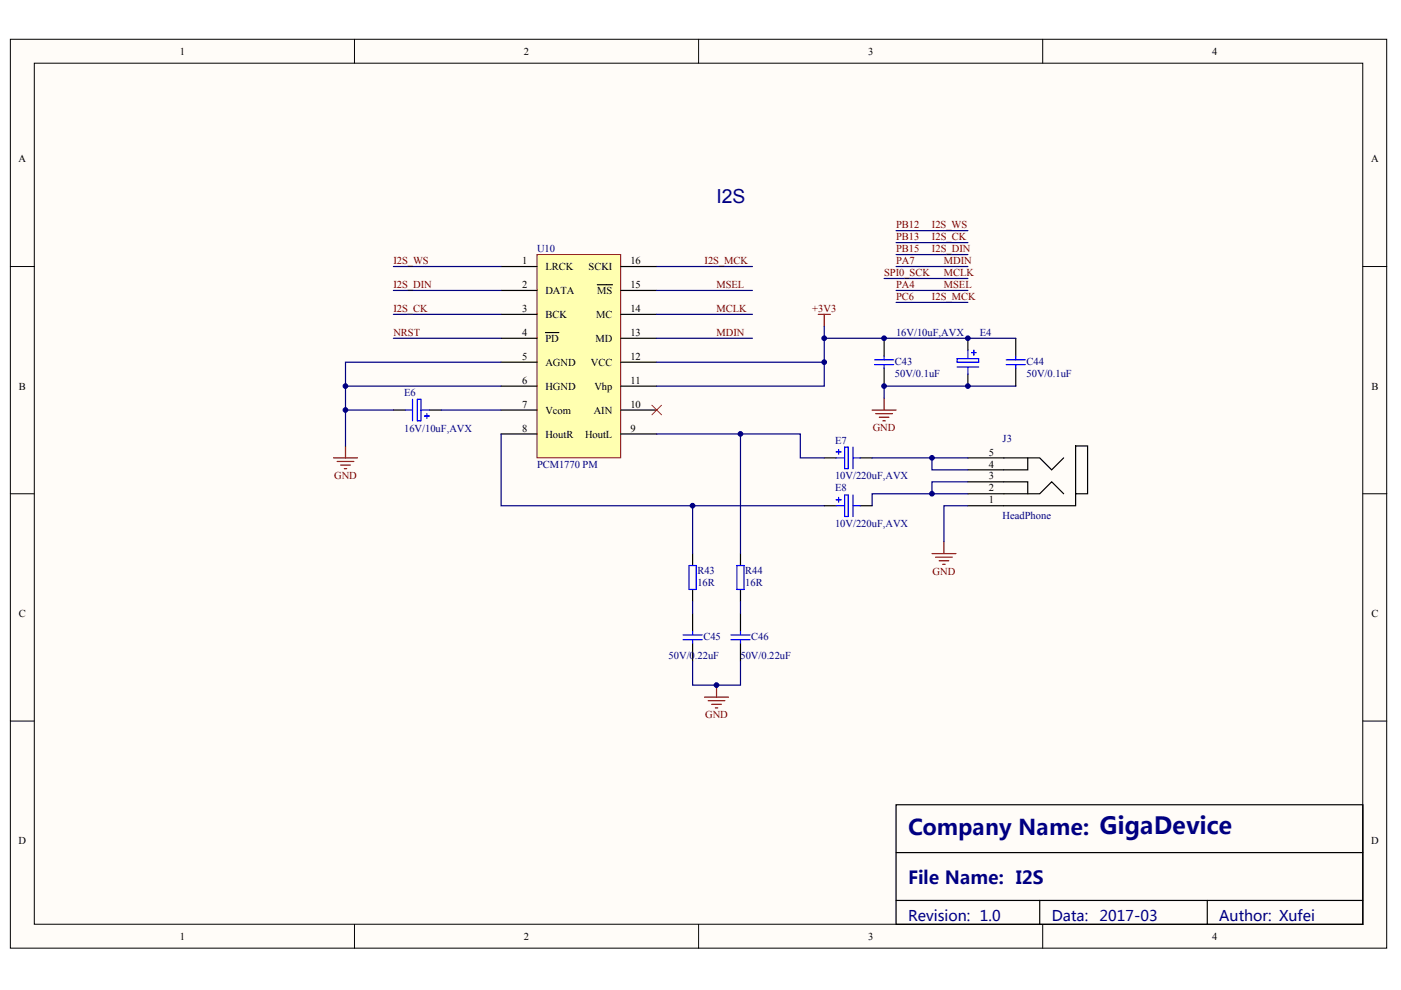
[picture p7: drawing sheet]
<svg xmlns="http://www.w3.org/2000/svg" width="297mm" height="210mm" viewBox="0 0 297 210" stroke-linecap="round" stroke-linejoin="round" font-family="sans-serif">
<defs><g id="words">
<text font-size="4.6" fill="#000080" x="192.5" y="177">Company Name: GigaDevice</text>
<text font-size="4.1" fill="#000080" x="151.9" y="43">I2S</text>
<text font-size="3.8" fill="#000080" x="192.5" y="187.4">File Name: I2S</text>
<g font-size="3.1" fill="#000080">
<text x="192.5" y="195.2">Revision: 1.0</text>
<text x="223" y="195.2">Data:</text>
<text x="233.1" y="195.2">2017-03</text>
<text x="258.5" y="195.2">Author: Xufei</text>
</g>
<g font-size="2.2">
<text x="38.1" y="11.6">1</text>
<text x="111.1" y="11.6">2</text>
<text x="184" y="11.6">3</text>
<text x="257" y="11.6">4</text>
<text x="3.9" y="34.4">A</text>
<text x="290.7" y="34.4">A</text>
<text x="110.7" y="56">1</text>
<text x="115.6" y="57.3">LRCK</text>
<text x="124.8" y="57.3">SCKI</text>
<text x="133.6" y="56">16</text>
<text x="110.7" y="61.1">2</text>
<text x="115.6" y="62.4">DATA</text>
<text x="126.6" y="62.4">MS</text>
<text x="133.6" y="61.1">15</text>
<text x="110.7" y="66.2">3</text>
<text x="110.7" y="71.2">4</text>
<text x="115.6" y="67.4">BCK</text>
<text x="126.4" y="67.4">MC</text>
<text x="133.6" y="71.2">13</text>
<text x="133.6" y="66.2">14</text>
<text x="110.7" y="76.3">5</text>
<text x="115.6" y="72.5">PD</text>
<text x="115.6" y="77.6">AGND</text>
<text x="125.3" y="77.6">VCC</text>
<text x="126.3" y="72.5">MD</text>
<text x="133.6" y="76.3">12</text>
<text x="4" y="82.6">B</text>
<text x="110.7" y="81.4">6</text>
<text x="115.6" y="82.6">HGND</text>
<text x="126" y="82.6">Vhp</text>
<text x="133.6" y="81.4">11</text>
<text x="290.8" y="82.6">B</text>
<text x="110.7" y="86.4">7</text>
<text x="115.6" y="87.7">Vcom</text>
<text x="125.9" y="87.7">AIN</text>
<text x="133.6" y="86.4">10</text>
<text x="110.7" y="91.5">8</text>
<text x="115.6" y="92.8">HoutR</text>
<text x="124" y="92.8">HoutL</text>
<text x="133.6" y="91.5">9</text>
<text x="209.7" y="96.6">5</text>
<text x="209.7" y="99.1">4</text>
<text x="209.7" y="101.7">3</text>
<text x="209.7" y="104.2">2</text>
<text x="209.7" y="106.7">1</text>
<text x="4" y="130.8">C</text>
<text x="290.8" y="130.8">C</text>
<text x="3.9" y="179">D</text>
<text x="290.7" y="179">D</text>
<text x="38.1" y="199.3">1</text>
<text x="111.1" y="199.3">2</text>
<text x="184" y="199.3">3</text>
<text x="257" y="199.3">4</text>
</g>
<g font-size="2.2" fill="#000080">
<text x="113.9" y="53.5">U10</text>
<text x="190" y="71.2">16V/10uF,AVX</text>
<text x="207.8" y="71.2">E4</text>
<text x="189.7" y="77.3">C43</text>
<text x="217.6" y="77.3">C44</text>
<text x="85.7" y="83.9">E6</text>
<text x="189.7" y="79.9">50V/0.1uF</text>
<text x="217.6" y="79.9">50V/0.1uF</text>
<text x="85.7" y="91.5">16V/10uF,AVX</text>
<text x="177" y="94.1">E7</text>
<text x="212.6" y="93.8">J3</text>
<text x="113.9" y="99.1">PCM1770 PM</text>
<text x="177" y="101.7">10V/220uF,AVX</text>
<text x="177" y="104.2">E8</text>
<text x="177" y="111.8">10V/220uF,AVX</text>
<text x="212.6" y="110">HeadPhone</text>
<text x="147.9" y="121.7">R43</text>
<text x="147.9" y="124.2">16R</text>
<text x="158" y="121.7">R44</text>
<text x="158" y="124.2">16R</text>
<text x="149.1" y="135.6">C45</text>
<text x="159.3" y="135.6">C46</text>
<text x="141.8" y="139.7">50V/0.22uF</text>
<text x="157" y="139.7">50V/0.22uF</text>
</g>
<g font-size="2.2" fill="#800000">
<text x="190" y="53.5">PB15</text>
<text x="190" y="50.9">PB13</text>
<text x="190" y="48.4">PB12</text>
<text x="197.6" y="48.4">I2S_WS</text>
<text x="197.6" y="53.5">I2S_DIN</text>
<text x="197.6" y="50.9">I2S_CK</text>
<text x="83.4" y="56">I2S_WS</text>
<text x="149.4" y="56">I2S_MCK</text>
<text x="187.4" y="58.5">SPI0_SCK</text>
<text x="190" y="56">PA7</text>
<text x="200.1" y="56">MDIN</text>
<text x="200.1" y="58.5">MCLK</text>
<text x="83.4" y="61.1">I2S_DIN</text>
<text x="151.9" y="61.1">MSEL</text>
<text x="190" y="61.1">PA4</text>
<text x="190" y="63.6">PC6</text>
<text x="197.6" y="63.6">I2S_MCK</text>
<text x="200.1" y="61.1">MSEL</text>
<text x="83.4" y="71.2">NRST</text>
<text x="83.4" y="66.2">I2S_CK</text>
<text x="151.9" y="66.2">MCLK</text>
<text x="151.9" y="71.2">MDIN</text>
<text x="172.2" y="66.2">+3V3</text>
<text x="185" y="91.5">GND</text>
<text x="70.8" y="101.6">GND</text>
<text x="197.7" y="121.9">GND</text>
<text x="149.5" y="152.3">GND</text>
</g>
</g></defs>
<g fill="#fffcf8" stroke="#000" stroke-width=".21">
<path d="M2.2 8.3h291.8v192.7h-291.8z"/>
<path d="M7.3 13.4h281.6v182.6h-281.6z"/>
</g>
<path d="M75.2 8.3v5.1M148.1 8.3v5.1M221.1 8.3v5.1M2.2 56.5h5.1M289 56.5h5M2.2 104.7h5.1M289 104.7h5M2.2 152.9h5.1M289 152.9h5M75.2 196v5.1M148.1 196v5.1M221.1 196v5.1" fill="none" stroke="#000" stroke-width=".21"/>
<path d="M190 170.6h99v25.4h-99zM190 180.8h99M190 190.9h99M220.4 190.9v5.1M256 190.9v5.1" fill="none" stroke="#000" stroke-width=".25"/>
<path d="M113.9 54h17.7v43.1h-17.7z" fill="#ffffb0" stroke="#800000" stroke-width=".21"/>
<g fill="none" stroke="#000" stroke-width=".25">
<path d="M106.2 56.5h7.7M131.6 56.5h7.6M106.2 61.6h7.7M106.2 66.7h7.7M106.2 71.7h7.7M106.2 76.8h7.7M115.6 70.5h2.9M126.6 60.4h3.2M131.6 61.6h7.6M131.6 66.7h7.6M131.6 71.7h7.6M131.6 76.8h7.6"/>
<path d="M187.4 71.7v3.8M187.4 78.1v3.8M205.2 71.7v2.6M205.2 79.3v2.6M215.4 71.7v3.8M215.4 78.1v3.8M83.4 86.9h2.5M91 86.9h2.6M106.2 81.9h7.7M106.2 86.9h7.7M106.2 92h7.7M131.6 81.9h7.6"/>
<path d="M131.6 86.9h7.6M131.6 92h7.6M174.8 97.1h2.5M182.4 97.1h2.5M205.2 97.1h15.2l2.6 2.5 2.5-2.5M217.9 97.1v2.5h-12.7M228.1 94.5h2.5v10.2h-2.5zM146.8 117.4v2.5M157 117.4v2.5M174.8 107.2h2.5M182.4 107.2h2.5M205.2 104.7h15.2l2.6-2.5 2.5 2.5"/>
<path d="M205.2 102.2h12.7v2.5M228.1 104.7v2.5h-22.9M146.8 125v2.5M146.8 130.1v3.8M146.8 136.4v3.8M157 125v2.5M157 130.1v3.8M157 136.4v3.8"/>
</g>
<g fill="none" stroke="#000080" stroke-width=".25">
<path d="M83.4 56.5h22.8M139.2 56.5h20.3M187.4 59h17.8M190 56.5h15.2M190 54h15.2M190 51.4h15.2M190 48.9h15.2M83.4 61.6h22.8M83.4 66.7h22.8M83.4 71.7h22.8M106.2 76.8h-32.9v17.7M139.2 61.6h20.3"/>
<path d="M139.2 66.7h20.3M139.2 71.7h20.3M174.8 69.2v7.6h-35.6M174.8 76.8v5.1h-35.6M174.8 71.7h40.6M190 61.6h15.2M190 64.1h15.2M73.3 81.9h32.9M73.3 86.9h10.1M93.6 86.9h12.6M106.2 92v15.2h68.6M139.2 92h30.5v5.1h5.1"/>
<path d="M157 92v25.4M184.9 97.1h20.3M197.6 97.1v2.5h7.6M215.4 81.9h-28v2.5M146.8 107.2v10.2M205.2 104.7h-20.3v2.5M205.2 102.2h-7.6v2.5M205.2 107.2h-5.1v7.6M146.8 127.5v2.6M157 127.5v2.6M146.8 140.2v5.1h10.2v-5.1"/>
</g>
<g fill="none" stroke="#800000" stroke-width=".25">
<path d="M173.5 66.7h2.5M174.8 66.7v2.5M70.7 97.1h5.1M71.5 97.8h3.5M72.2 98.6h2.1M73 99.4h.5M73.3 94.5v2.6M184.9 86.9h5.1M185.7 87.7h3.5M186.4 88.5h2.1M187.2 89.2h.5M187.4 84.4v2.5"/>
<path d="M197.6 117.4h5.1M198.4 118.1h3.5M199.1 118.9h2.1M199.9 119.7h.5M200.1 114.8v2.6M149.4 147.8h5.1M150.1 148.6h3.6M150.9 149.3h2M151.7 150.1h.5M151.9 145.3v2.5"/>
</g>
<g fill="none" stroke="#00f" stroke-width=".25">
<path d="M185.4 77.3h4.1M185.4 76.3h4.1M187.4 75.5v.8M187.4 77.3v.8M202.9 76h4.6v.8h-4.6zM202.9 77.8h4.6M205.2 74.3v1.7M205.2 77.8v1.5M206 74.8h1M206.5 74.3v1M213.3 77.3h4.1M213.3 76.3h4.1"/>
<path d="M215.4 75.5v.8M215.4 77.3v.8M85.9 86.9h1.6M87.5 84.7v4.5M88.5 84.7h.7v4.5h-.7zM89.2 86.9h1.8M90 88.2h1M90.5 87.7v1M177.3 95.8h1M177.3 97.1h1.8M177.8 95.3v1M179.1 94.8h.7v4.6h-.7z"/>
<path d="M180.9 97.1h1.5M180.9 94.8v4.6M146.1 119.9h1.5v5.1h-1.5zM156.2 119.9h1.6v5.1h-1.6zM177.3 106h1M177.3 107.2h1.8M177.8 105.5v1M179.1 104.9h.7v4.6h-.7zM180.9 104.9v4.6M180.9 107.2h1.5M144.8 134.6h4.1M144.8 135.6h4.1"/>
<path d="M146.8 133.9v.7M146.8 135.6v.8M155 134.6h4M155 135.6h4M157 133.9v.7M157 135.6v.8"/>
</g>
<path d="M138.2 85.9l2 2.1M140.2 85.9l-2 2.1" fill="none" stroke="#f00" stroke-width=".21"/>
<g fill="#000080" stroke="#000080" stroke-width=".21">
<circle cx="73.2" cy="86.9" r=".49"/>
<circle cx="73.2" cy="81.9" r=".49"/>
<circle cx="146.8" cy="107.2" r=".49"/>
<circle cx="151.9" cy="145.3" r=".49"/>
<circle cx="157" cy="92" r=".49"/>
<circle cx="174.7" cy="76.8" r=".49"/>
<circle cx="174.7" cy="71.7" r=".49"/>
<circle cx="187.4" cy="81.9" r=".49"/>
<circle cx="187.4" cy="71.7" r=".49"/>
<circle cx="197.6" cy="104.7" r=".49"/>
<circle cx="197.6" cy="97.1" r=".49"/>
<circle cx="205.2" cy="81.9" r=".49"/>
<circle cx="205.2" cy="71.7" r=".49"/>
</g>
<use href="#words"/>
</svg>
